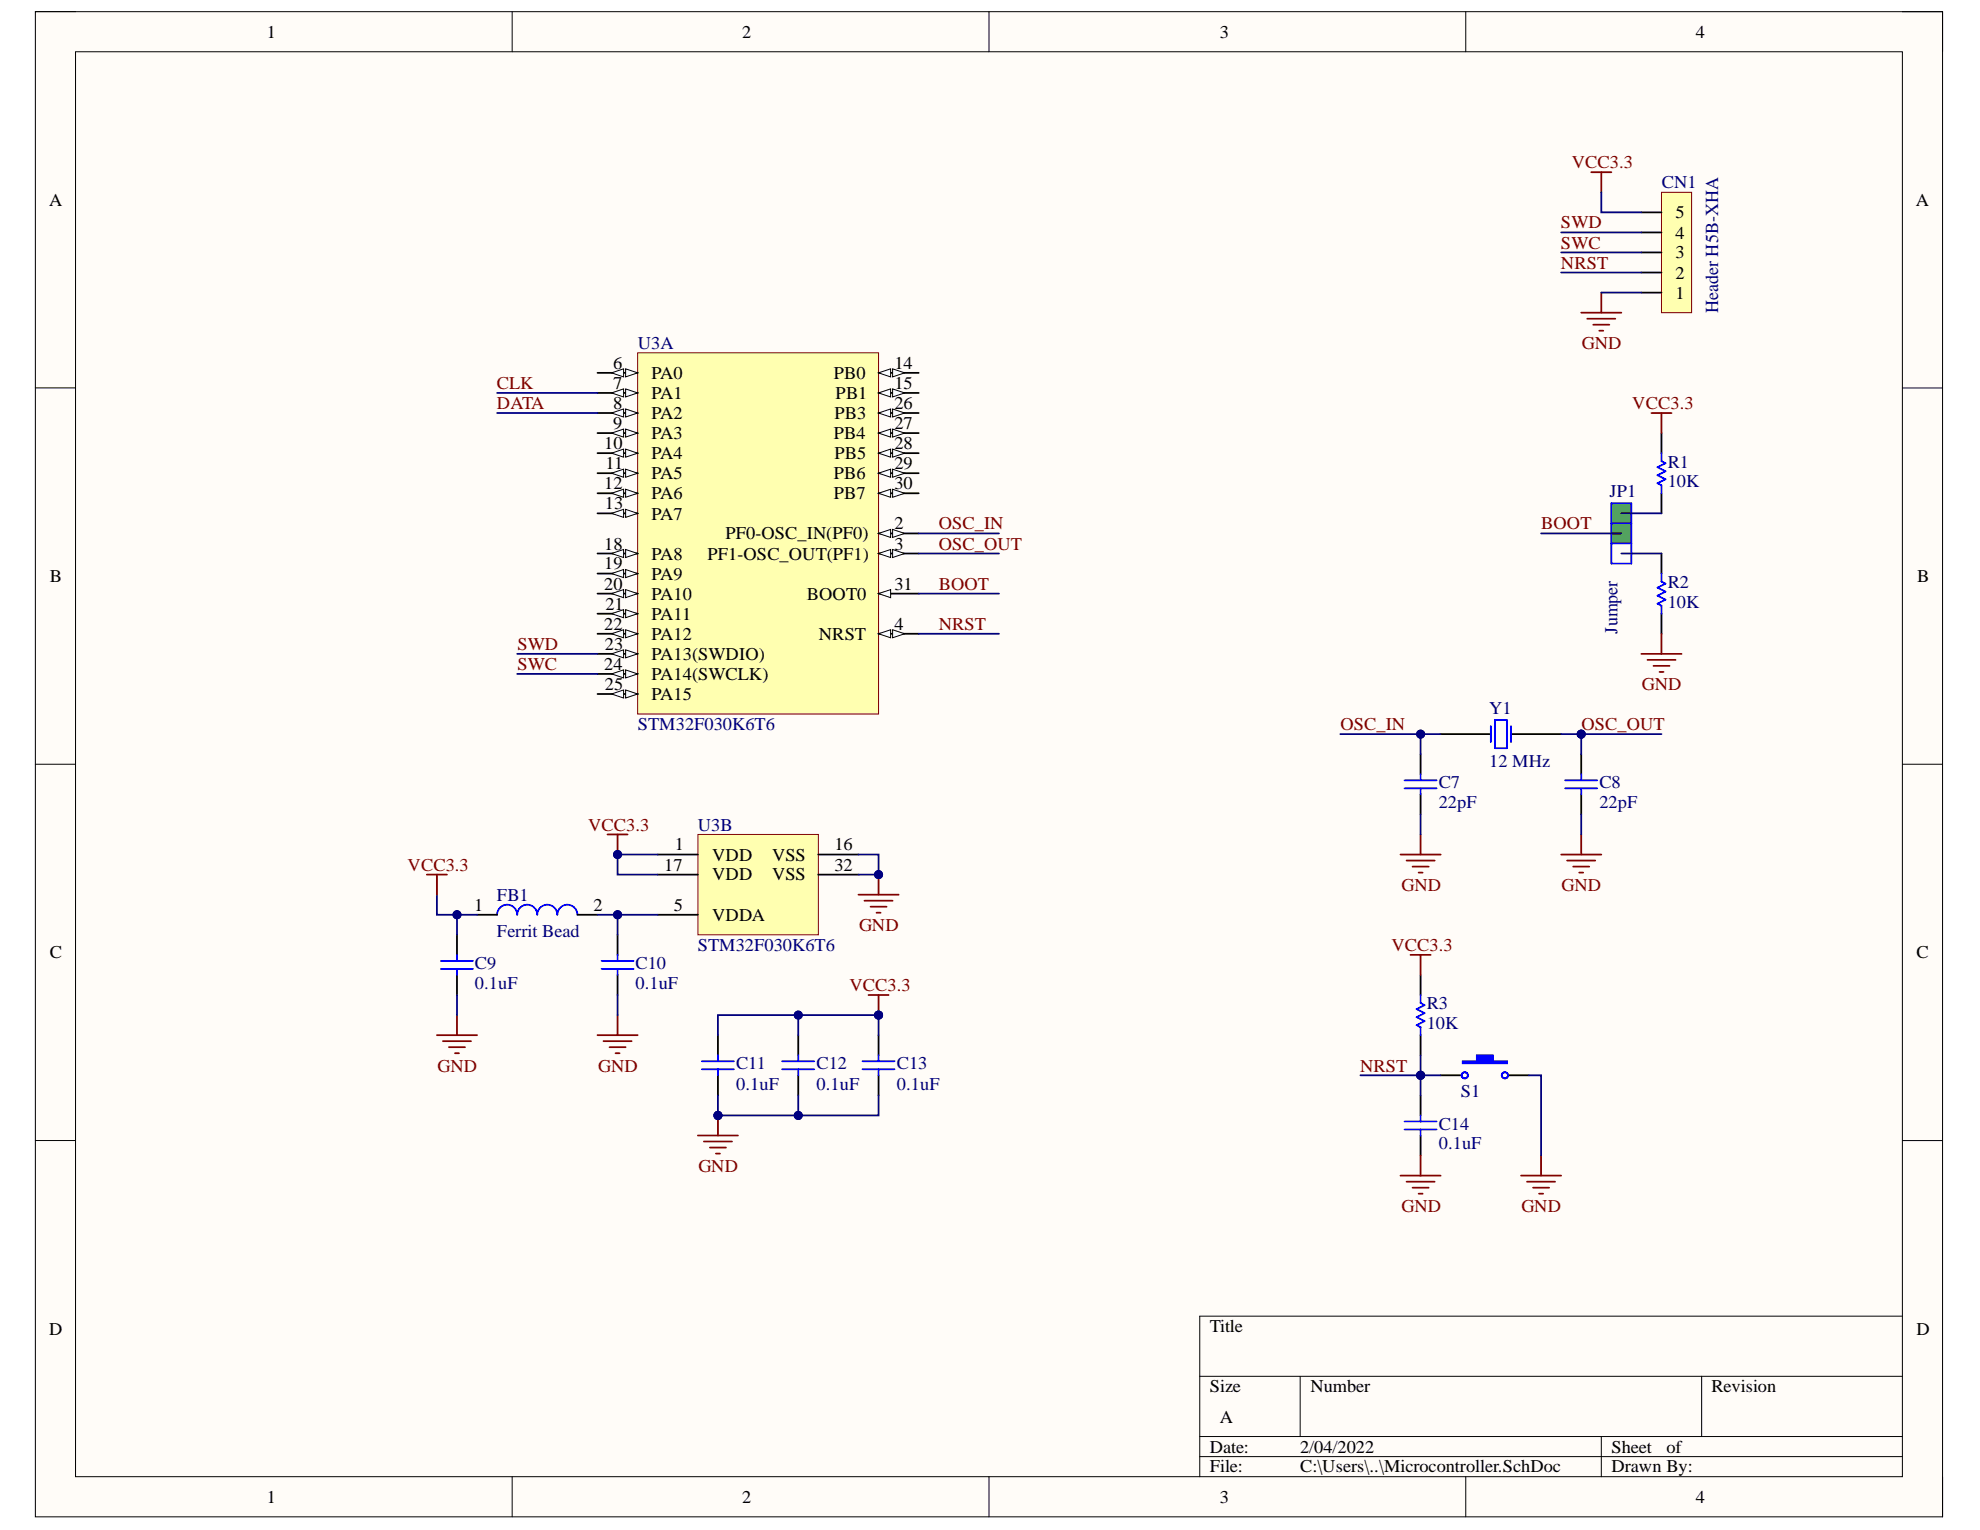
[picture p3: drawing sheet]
<svg xmlns="http://www.w3.org/2000/svg" width="279mm" height="216mm" viewBox="0 0 279 216" stroke-linecap="round" stroke-linejoin="round" font-family="sans-serif">
<defs><g id="words">
<g font-size="2.6" fill="#000080">
<text x="242.4" y="44.2" transform="rotate(-90 242.4 44.2)">Header H5B-XHA</text>
<text x="228.2" y="89.4" transform="rotate(-90 228.2 89.4)">Jumper</text>
</g>
<g font-size="2.5">
<text x="37.6" y="5.3">1</text>
<text x="104.7" y="5.3">2</text>
<text x="172.1" y="5.3">3</text>
<text x="239.3" y="5.3">4</text>
<text x="6.9" y="29">A</text>
<text x="270.4" y="29">A</text>
<text x="236.4" y="33.7">4</text>
<text x="236.4" y="30.8">5</text>
<text x="236.4" y="39.3">2</text>
<text x="236.4" y="36.5">3</text>
<text x="236.4" y="42.1">1</text>
<text x="86.5" y="52">6</text>
<text x="91.9" y="53.5">PA0</text>
<text x="117.7" y="53.5">PB0</text>
<text x="126.2" y="52">14</text>
<text x="86.5" y="54.9">7</text>
<text x="86.5" y="57.7">8</text>
<text x="91.9" y="56.3">PA1</text>
<text x="91.9" y="59.1">PA2</text>
<text x="117.8" y="59.1">PB3</text>
<text x="117.9" y="56.3">PB1</text>
<text x="126.2" y="54.9">15</text>
<text x="126.2" y="57.7">26</text>
<text x="85.3" y="63.3">10</text>
<text x="86.5" y="60.6">9</text>
<text x="91.9" y="62">PA3</text>
<text x="91.9" y="64.8">PA4</text>
<text x="117.7" y="62">PB4</text>
<text x="117.8" y="64.8">PB5</text>
<text x="126.2" y="60.6">27</text>
<text x="126.2" y="63.3">28</text>
<text x="85.3" y="69">12</text>
<text x="85.4" y="71.9">13</text>
<text x="85.4" y="66.2">11</text>
<text x="91.9" y="67.7">PA5</text>
<text x="91.9" y="70.5">PA6</text>
<text x="117.7" y="67.7">PB6</text>
<text x="117.7" y="70.5">PB7</text>
<text x="126.2" y="66.2">29</text>
<text x="126.2" y="69">30</text>
<text x="85.3" y="77.6">18</text>
<text x="91.9" y="73.3">PA7</text>
<text x="102.4" y="76.1">PF0-OSC_IN(PF0)</text>
<text x="126.2" y="74.7">2</text>
<text x="126.2" y="77.6">3</text>
<text x="7" y="82.1">B</text>
<text x="85.3" y="80.3">19</text>
<text x="85.3" y="83.2">20</text>
<text x="91.9" y="79">PA8</text>
<text x="91.9" y="81.8">PA9</text>
<text x="99.8" y="79">PF1-OSC_OUT(PF1)</text>
<text x="126.2" y="83.2">31</text>
<text x="270.5" y="82.1">B</text>
<text x="85.3" y="88.9">22</text>
<text x="85.4" y="86">21</text>
<text x="91.9" y="84.7">PA10</text>
<text x="91.9" y="87.5">PA11</text>
<text x="113.9" y="84.7">BOOT0</text>
<text x="126.2" y="88.9">4</text>
<text x="85.3" y="94.6">24</text>
<text x="85.4" y="91.7">23</text>
<text x="91.9" y="90.3">PA12</text>
<text x="91.9" y="93.1">PA13(SWDIO)</text>
<text x="91.9" y="96">PA14(SWCLK)</text>
<text x="115.6" y="90.3">NRST</text>
<text x="85.4" y="97.3">25</text>
<text x="91.9" y="98.8">PA15</text>
<text x="93.7" y="122.9">17</text>
<text x="95.2" y="120">1</text>
<text x="100.5" y="121.4">VDD</text>
<text x="100.5" y="124.2">VDD</text>
<text x="109" y="121.4">VSS</text>
<text x="109" y="124.2">VSS</text>
<text x="117.8" y="120">16</text>
<text x="117.8" y="122.9">32</text>
<text x="66.9" y="128.5">1</text>
<text x="83.7" y="128.5">2</text>
<text x="95.1" y="128.5">5</text>
<text x="100.5" y="129.9">VDDA</text>
<text x="7" y="135.2">C</text>
<text x="270.4" y="135.2">C</text>
<text x="6.9" y="188.3">D</text>
<text x="170.7" y="188">Title</text>
<text x="270.4" y="188.3">D</text>
<text x="170.7" y="196.5">Size</text>
<text x="184.9" y="196.5">Number</text>
<text x="241.5" y="196.5">Revision</text>
<text x="172.1" y="200.8">A</text>
<text x="170.7" y="205">Date:</text>
<text x="170.7" y="207.8">File:</text>
<text x="183.5" y="205">2/04/2022</text>
<text x="183.5" y="207.8">C:\Users\..\Microcontroller.SchDoc</text>
<text x="227.4" y="205">Sheet</text>
<text x="227.4" y="207.8">Drawn By:</text>
<text x="235.2" y="205">of</text>
<text x="37.6" y="212.1">1</text>
<text x="104.7" y="212.1">2</text>
<text x="172.1" y="212.1">3</text>
<text x="239.3" y="212.1">4</text>
</g>
<g font-size="2.5" fill="#800000">
<text x="221.8" y="23.8">VCC3.3</text>
<text x="220.3" y="32.2">SWD</text>
<text x="220.3" y="35.1">SWC</text>
<text x="220.3" y="37.9">NRST</text>
<text x="223.2" y="49.2">GND</text>
<text x="70.1" y="54.9">CLK</text>
<text x="70.1" y="57.7">DATA</text>
<text x="230.3" y="57.7">VCC3.3</text>
<text x="132.5" y="74.7">OSC_IN</text>
<text x="132.5" y="77.6">OSC_OUT</text>
<text x="217.5" y="74.7">BOOT</text>
<text x="132.5" y="83.2">BOOT</text>
<text x="132.5" y="88.9">NRST</text>
<text x="73" y="91.7">SWD</text>
<text x="73" y="94.6">SWC</text>
<text x="231.7" y="97.3">GND</text>
<text x="189.1" y="103">OSC_IN</text>
<text x="223.1" y="103">OSC_OUT</text>
<text x="83" y="117.2">VCC3.3</text>
<text x="57.5" y="122.9">VCC3.3</text>
<text x="197.8" y="125.7">GND</text>
<text x="220.4" y="125.7">GND</text>
<text x="121.2" y="131.3">GND</text>
<text x="196.3" y="134.2">VCC3.3</text>
<text x="119.9" y="139.9">VCC3.3</text>
<text x="61.8" y="151.2">GND</text>
<text x="84.4" y="151.2">GND</text>
<text x="191.9" y="151.2">NRST</text>
<text x="98.5" y="165.3">GND</text>
<text x="197.8" y="171">GND</text>
<text x="214.7" y="171">GND</text>
</g>
<g font-size="2.5" fill="#000080">
<text x="234.5" y="26.6">CN1</text>
<text x="90" y="49.2">U3A</text>
<text x="235.3" y="66">R1</text>
<text x="227.1" y="70.2">JP1</text>
<text x="235.3" y="68.8">10K</text>
<text x="235.3" y="83">R2</text>
<text x="235.3" y="85.8">10K</text>
<text x="210.1" y="100.7">Y1</text>
<text x="90" y="103">STM32F030K6T6</text>
<text x="203" y="111.2">C7</text>
<text x="210.1" y="108.2">12 MHz</text>
<text x="225.7" y="111.2">C8</text>
<text x="98.5" y="117.2">U3B</text>
<text x="203" y="114.1">22pF</text>
<text x="225.7" y="114.1">22pF</text>
<text x="70.1" y="127.1">FB1</text>
<text x="67" y="136.8">C9</text>
<text x="70.1" y="132.2">Ferrit Bead</text>
<text x="89.7" y="136.8">C10</text>
<text x="98.5" y="134.2">STM32F030K6T6</text>
<text x="67" y="139.5">0.1uF</text>
<text x="89.7" y="139.5">0.1uF</text>
<text x="201.3" y="142.4">R3</text>
<text x="201.3" y="145.2">10K</text>
<text x="103.9" y="150.9">C11</text>
<text x="103.9" y="153.7">0.1uF</text>
<text x="115.2" y="150.9">C12</text>
<text x="115.2" y="153.7">0.1uF</text>
<text x="126.5" y="150.9">C13</text>
<text x="126.5" y="153.7">0.1uF</text>
<text x="206.1" y="154.8">S1</text>
<text x="203" y="159.4">C14</text>
<text x="203" y="162.2">0.1uF</text>
</g>
</g></defs>
<path d="M5 1.6h269.1v212.4h-269.1z" fill-rule="evenodd" fill="#fffcf8"/>
<path d="M5 1.6h269.1v212.4h-269.1z" fill="none" stroke="#000" stroke-width=".14"/>
<path d="M10.7 7.3h257.7v201.1h-257.7z" fill-rule="evenodd" fill="#fffcf8"/>
<g fill="none" stroke="#000" stroke-width=".14">
<path d="M5 1.6h5.7M10.7 7.3h257.7v201.1h-257.7zM72.3 1.6v5.7M139.6 1.6v5.7M206.8 1.6v5.7M268.4 1.6h5.7v5.7M5 54.7h5.7M268.4 54.7h5.7M5 107.8h5.7M268.4 107.8h5.7M5 160.9h5.7M268.4 160.9h5.7"/>
<path d="M169.3 194.2h99.1M183.5 194.2v8.5M240.1 194.2v8.5M268.4 185.7h-99.1v22.7M72.3 208.4v5.6M139.6 208.4v5.6M169.3 202.7h99.1M169.3 205.5h99.1M206.8 208.4v5.6M226 202.7v5.7M274.1 208.4v5.6"/>
</g>
<path d="M90 49.8h34v51h-34z" fill-rule="evenodd" fill="#ffffb0"/>
<path d="M90 49.8h34v51h-34z" fill="none" stroke="#800000" stroke-width=".14"/>
<path d="M84.3 52.6h5.7" fill="none" stroke="#000" stroke-width=".25"/>
<path d="M88.3 52l1.7 .6-1.7 .6z" fill="#f8fcff"/>
<path d="M88.3 52l1.7 .6-1.7 .6z" fill="none" stroke="#000" stroke-width=".14"/>
<path d="M86.3 52.6l1.7-.6v1.2z" fill="#f8fcff"/>
<path d="M86.3 52.6l1.7-.6v1.2z" fill="none" stroke="#000" stroke-width=".14"/>
<path d="M84.3 55.4h5.7" fill="none" stroke="#000" stroke-width=".25"/>
<path d="M88.3 54.9l1.7 .5-1.7 .6z" fill="#f8fcff"/>
<path d="M88.3 54.9l1.7 .5-1.7 .6z" fill="none" stroke="#000" stroke-width=".14"/>
<path d="M86.3 55.4l1.7-.5v1.1z" fill="#f8fcff"/>
<path d="M86.3 55.4l1.7-.5v1.1z" fill="none" stroke="#000" stroke-width=".14"/>
<path d="M84.3 58.3h5.7" fill="none" stroke="#000" stroke-width=".25"/>
<path d="M88.3 57.7l1.7 .6-1.7 .5z" fill="#f8fcff"/>
<path d="M88.3 57.7l1.7 .6-1.7 .5z" fill="none" stroke="#000" stroke-width=".14"/>
<path d="M86.3 58.3l1.7-.6v1.1z" fill="#f8fcff"/>
<path d="M86.3 58.3l1.7-.6v1.1z" fill="none" stroke="#000" stroke-width=".14"/>
<path d="M84.3 61.1h5.7" fill="none" stroke="#000" stroke-width=".25"/>
<path d="M88.3 60.5l1.7 .6-1.7 .6z" fill="#f8fcff"/>
<path d="M88.3 60.5l1.7 .6-1.7 .6z" fill="none" stroke="#000" stroke-width=".14"/>
<path d="M86.3 61.1l1.7-.6v1.2z" fill="#f8fcff"/>
<path d="M86.3 61.1l1.7-.6v1.2z" fill="none" stroke="#000" stroke-width=".14"/>
<path d="M84.3 63.9h5.7" fill="none" stroke="#000" stroke-width=".25"/>
<path d="M88.3 63.4l1.7 .5-1.7 .6z" fill="#f8fcff"/>
<path d="M88.3 63.4l1.7 .5-1.7 .6z" fill="none" stroke="#000" stroke-width=".14"/>
<path d="M86.3 63.9l1.7-.5v1.1z" fill="#f8fcff"/>
<path d="M86.3 63.9l1.7-.5v1.1z" fill="none" stroke="#000" stroke-width=".14"/>
<path d="M84.3 66.8h5.7" fill="none" stroke="#000" stroke-width=".25"/>
<path d="M88.3 66.2l1.7 .6-1.7 .5z" fill="#f8fcff"/>
<path d="M88.3 66.2l1.7 .6-1.7 .5z" fill="none" stroke="#000" stroke-width=".14"/>
<path d="M86.3 66.8l1.7-.6v1.1z" fill="#f8fcff"/>
<path d="M86.3 66.8l1.7-.6v1.1z" fill="none" stroke="#000" stroke-width=".14"/>
<path d="M84.3 69.6h5.7" fill="none" stroke="#000" stroke-width=".25"/>
<path d="M88.3 69l1.7 .6-1.7 .6z" fill="#f8fcff"/>
<path d="M88.3 69l1.7 .6-1.7 .6z" fill="none" stroke="#000" stroke-width=".14"/>
<path d="M86.3 69.6l1.7-.6v1.2z" fill="#f8fcff"/>
<path d="M86.3 69.6l1.7-.6v1.2z" fill="none" stroke="#000" stroke-width=".14"/>
<path d="M84.3 72.4h5.7" fill="none" stroke="#000" stroke-width=".25"/>
<path d="M88.3 71.9l1.7 .5-1.7 .6z" fill="#f8fcff"/>
<path d="M88.3 71.9l1.7 .5-1.7 .6z" fill="none" stroke="#000" stroke-width=".14"/>
<path d="M86.3 72.4l1.7-.5v1.1z" fill="#f8fcff"/>
<path d="M86.3 72.4l1.7-.5v1.1z" fill="none" stroke="#000" stroke-width=".14"/>
<path d="M84.3 78.1h5.7" fill="none" stroke="#000" stroke-width=".25"/>
<path d="M88.3 77.5l1.7 .6-1.7 .6z" fill="#f8fcff"/>
<path d="M88.3 77.5l1.7 .6-1.7 .6z" fill="none" stroke="#000" stroke-width=".14"/>
<path d="M86.3 78.1l1.7-.6v1.2z" fill="#f8fcff"/>
<path d="M86.3 78.1l1.7-.6v1.2z" fill="none" stroke="#000" stroke-width=".14"/>
<path d="M84.3 80.9h5.7" fill="none" stroke="#000" stroke-width=".25"/>
<path d="M88.3 80.4l1.7 .5-1.7 .6z" fill="#f8fcff"/>
<path d="M88.3 80.4l1.7 .5-1.7 .6z" fill="none" stroke="#000" stroke-width=".14"/>
<path d="M86.3 80.9l1.7-.5v1.1z" fill="#f8fcff"/>
<path d="M86.3 80.9l1.7-.5v1.1z" fill="none" stroke="#000" stroke-width=".14"/>
<path d="M84.3 83.8h5.7" fill="none" stroke="#000" stroke-width=".25"/>
<path d="M88.3 83.2l1.7 .6-1.7 .5z" fill="#f8fcff"/>
<path d="M88.3 83.2l1.7 .6-1.7 .5z" fill="none" stroke="#000" stroke-width=".14"/>
<path d="M86.3 83.8l1.7-.6v1.1z" fill="#f8fcff"/>
<path d="M86.3 83.8l1.7-.6v1.1z" fill="none" stroke="#000" stroke-width=".14"/>
<path d="M84.3 86.6h5.7" fill="none" stroke="#000" stroke-width=".25"/>
<path d="M88.3 86l1.7 .6-1.7 .6z" fill="#f8fcff"/>
<path d="M88.3 86l1.7 .6-1.7 .6z" fill="none" stroke="#000" stroke-width=".14"/>
<path d="M86.3 86.6l1.7-.6v1.2z" fill="#f8fcff"/>
<path d="M86.3 86.6l1.7-.6v1.2z" fill="none" stroke="#000" stroke-width=".14"/>
<path d="M84.3 89.4h5.7" fill="none" stroke="#000" stroke-width=".25"/>
<path d="M88.3 88.9l1.7 .5-1.7 .6z" fill="#f8fcff"/>
<path d="M88.3 88.9l1.7 .5-1.7 .6z" fill="none" stroke="#000" stroke-width=".14"/>
<path d="M86.3 89.4l1.7-.5v1.1z" fill="#f8fcff"/>
<path d="M86.3 89.4l1.7-.5v1.1z" fill="none" stroke="#000" stroke-width=".14"/>
<path d="M84.3 92.3h5.7" fill="none" stroke="#000" stroke-width=".25"/>
<path d="M88.3 91.7l1.7 .6-1.7 .5z" fill="#f8fcff"/>
<path d="M88.3 91.7l1.7 .6-1.7 .5z" fill="none" stroke="#000" stroke-width=".14"/>
<path d="M86.3 92.3l1.7-.6v1.1z" fill="#f8fcff"/>
<path d="M86.3 92.3l1.7-.6v1.1z" fill="none" stroke="#000" stroke-width=".14"/>
<path d="M84.3 95.1h5.7" fill="none" stroke="#000" stroke-width=".25"/>
<path d="M88.3 94.5l1.7 .6-1.7 .6z" fill="#f8fcff"/>
<path d="M88.3 94.5l1.7 .6-1.7 .6z" fill="none" stroke="#000" stroke-width=".14"/>
<path d="M86.3 95.1l1.7-.6v1.2z" fill="#f8fcff"/>
<path d="M86.3 95.1l1.7-.6v1.2z" fill="none" stroke="#000" stroke-width=".14"/>
<path d="M84.3 97.9h5.7" fill="none" stroke="#000" stroke-width=".25"/>
<path d="M88.3 97.4l1.7 .5-1.7 .6z" fill="#f8fcff"/>
<path d="M88.3 97.4l1.7 .5-1.7 .6z" fill="none" stroke="#000" stroke-width=".14"/>
<path d="M86.3 97.9l1.7-.5v1.1z" fill="#f8fcff"/>
<path d="M86.3 97.9l1.7-.5v1.1z" fill="none" stroke="#000" stroke-width=".14"/>
<path d="M124 52.6h5.6" fill="none" stroke="#000" stroke-width=".25"/>
<path d="M124 52.6l1.7-.6v1.2z" fill="#f8fcff"/>
<path d="M124 52.6l1.7-.6v1.2z" fill="none" stroke="#000" stroke-width=".14"/>
<path d="M126 52l1.7 .6-1.7 .6z" fill="#f8fcff"/>
<path d="M126 52l1.7 .6-1.7 .6z" fill="none" stroke="#000" stroke-width=".14"/>
<path d="M124 55.4h5.6" fill="none" stroke="#000" stroke-width=".25"/>
<path d="M124 55.4l1.7-.5v1.1z" fill="#f8fcff"/>
<path d="M124 55.4l1.7-.5v1.1z" fill="none" stroke="#000" stroke-width=".14"/>
<path d="M126 54.9l1.7 .5-1.7 .6z" fill="#f8fcff"/>
<path d="M126 54.9l1.7 .5-1.7 .6z" fill="none" stroke="#000" stroke-width=".14"/>
<path d="M124 58.3h5.6" fill="none" stroke="#000" stroke-width=".25"/>
<path d="M124 58.3l1.7-.6v1.1z" fill="#f8fcff"/>
<path d="M124 58.3l1.7-.6v1.1z" fill="none" stroke="#000" stroke-width=".14"/>
<path d="M126 57.7l1.7 .6-1.7 .5z" fill="#f8fcff"/>
<path d="M126 57.7l1.7 .6-1.7 .5z" fill="none" stroke="#000" stroke-width=".14"/>
<path d="M124 61.1h5.6" fill="none" stroke="#000" stroke-width=".25"/>
<path d="M124 61.1l1.7-.6v1.2z" fill="#f8fcff"/>
<path d="M124 61.1l1.7-.6v1.2z" fill="none" stroke="#000" stroke-width=".14"/>
<path d="M126 60.5l1.7 .6-1.7 .6z" fill="#f8fcff"/>
<path d="M126 60.5l1.7 .6-1.7 .6z" fill="none" stroke="#000" stroke-width=".14"/>
<path d="M124 63.9h5.6" fill="none" stroke="#000" stroke-width=".25"/>
<path d="M124 63.9l1.7-.5v1.1z" fill="#f8fcff"/>
<path d="M124 63.9l1.7-.5v1.1z" fill="none" stroke="#000" stroke-width=".14"/>
<path d="M126 63.4l1.7 .5-1.7 .6z" fill="#f8fcff"/>
<path d="M126 63.4l1.7 .5-1.7 .6z" fill="none" stroke="#000" stroke-width=".14"/>
<path d="M124 66.8h5.6" fill="none" stroke="#000" stroke-width=".25"/>
<path d="M124 66.8l1.7-.6v1.1z" fill="#f8fcff"/>
<path d="M124 66.8l1.7-.6v1.1z" fill="none" stroke="#000" stroke-width=".14"/>
<path d="M126 66.2l1.7 .6-1.7 .5z" fill="#f8fcff"/>
<path d="M126 66.2l1.7 .6-1.7 .5z" fill="none" stroke="#000" stroke-width=".14"/>
<path d="M124 69.6h5.6" fill="none" stroke="#000" stroke-width=".25"/>
<path d="M124 69.6l1.7-.6v1.2z" fill="#f8fcff"/>
<path d="M124 69.6l1.7-.6v1.2z" fill="none" stroke="#000" stroke-width=".14"/>
<path d="M126 69l1.7 .6-1.7 .6z" fill="#f8fcff"/>
<path d="M126 69l1.7 .6-1.7 .6z" fill="none" stroke="#000" stroke-width=".14"/>
<path d="M124 83.8h5.6" fill="none" stroke="#000" stroke-width=".25"/>
<path d="M124 83.8l1.7-.6v1.1z" fill="#f8fcff"/>
<path d="M124 83.8l1.7-.6v1.1z" fill="none" stroke="#000" stroke-width=".14"/>
<path d="M124 89.4h5.6" fill="none" stroke="#000" stroke-width=".25"/>
<path d="M124 89.4l1.7-.5v1.1z" fill="#f8fcff"/>
<path d="M124 89.4l1.7-.5v1.1z" fill="none" stroke="#000" stroke-width=".14"/>
<path d="M126 88.9l1.7 .5-1.7 .6z" fill="#f8fcff"/>
<path d="M126 88.9l1.7 .5-1.7 .6z" fill="none" stroke="#000" stroke-width=".14"/>
<path d="M124 75.3h5.6" fill="none" stroke="#000" stroke-width=".25"/>
<path d="M124 75.3l1.7-.6v1.1z" fill="#f8fcff"/>
<path d="M124 75.3l1.7-.6v1.1z" fill="none" stroke="#000" stroke-width=".14"/>
<path d="M126 74.7l1.7 .6-1.7 .5z" fill="#f8fcff"/>
<path d="M126 74.7l1.7 .6-1.7 .5z" fill="none" stroke="#000" stroke-width=".14"/>
<path d="M124 78.1h5.6" fill="none" stroke="#000" stroke-width=".25"/>
<path d="M124 78.1l1.7-.6v1.2z" fill="#f8fcff"/>
<path d="M124 78.1l1.7-.6v1.2z" fill="none" stroke="#000" stroke-width=".14"/>
<path d="M126 77.5l1.7 .6-1.7 .6z" fill="#f8fcff"/>
<path d="M126 77.5l1.7 .6-1.7 .6z" fill="none" stroke="#000" stroke-width=".14"/>
<path d="M98.5 117.8h17v14.1h-17z" fill-rule="evenodd" fill="#ffffb0"/>
<path d="M98.5 117.8h17v14.1h-17z" fill="none" stroke="#800000" stroke-width=".14"/>
<path d="M92.8 120.6h5.7M92.8 123.4h5.7M92.8 129.1h5.7M115.5 120.6h5.6M115.5 123.4h5.6" fill="none" stroke="#000" stroke-width=".25"/>
<path d="M121.1 126.2h5.7M122 127.1h4M122.8 127.9h2.3M123.7 128.8h.6M124 123.4v2.8" fill="none" stroke="#800000" stroke-width=".25"/>
<circle cx="124" cy="123.4" r=".57" fill="#000080"/>
<circle cx="124" cy="123.4" r=".57" fill="none" stroke="#000080" stroke-width=".14"/>
<path d="M85.7 117.8h2.9M87.1 117.8v2.8" fill="none" stroke="#800000" stroke-width=".25"/>
<circle cx="87.1" cy="120.6" r=".57" fill="#000080"/>
<circle cx="87.1" cy="120.6" r=".57" fill="none" stroke="#000080" stroke-width=".14"/>
<path d="M200.5 106.4v2.9M200.5 112.1v2.8M203.3 103.6h7.1M213.2 103.6h7.1M223.1 106.4v2.9M223.1 112.1v2.8" fill="none" stroke="#000" stroke-width=".25"/>
<path d="M198.2 110.1h4.5M198.2 111.2h4.5M200.5 109.3v.8M200.5 111.2v.9M210.4 102.5v2.2M210.9 101.6h1.7v4h-1.7zM213.2 102.5v2.2M220.9 110.1h4.5M220.9 111.2h4.5M223.1 109.3v.8M223.1 111.2v.9" fill="none" stroke="#00f" stroke-width=".25"/>
<circle cx="223.1" cy="103.6" r=".57" fill="#000080"/>
<circle cx="223.1" cy="103.6" r=".57" fill="none" stroke="#000080" stroke-width=".14"/>
<g fill="none" stroke="#800000" stroke-width=".25">
<path d="M200.5 117.8v2.8M223.1 117.8v2.8M197.6 120.6h5.7M198.5 121.4h3.9M199.3 122.3h2.3M200.2 123.1h.5M220.3 120.6h5.7M221.1 121.4h4M222 122.3h2.3M222.8 123.1h.6M101.3 157.4v2.8M98.5 160.2h5.6"/>
<path d="M99.3 161.1h4M100.2 161.9h2.2M101 162.8h.6"/>
</g>
<path d="M101.3 146.1v2.8M101.3 151.7v2.9M112.6 146.1v2.8M112.6 151.7v2.9M124 146.1v2.8M124 151.7v2.9" fill="none" stroke="#000" stroke-width=".25"/>
<path d="M99 149.8h4.6M99 150.9h4.6M101.3 148.9v.9M101.3 150.9v.8M110.4 149.8h4.5M110.4 150.9h4.5M112.6 148.9v.9M112.6 150.9v.8M121.7 149.8h4.5M121.7 150.9h4.5M124 148.9v.9M124 150.9v.8" fill="none" stroke="#00f" stroke-width=".25"/>
<circle cx="101.3" cy="157.4" r=".57" fill="#000080"/>
<circle cx="101.3" cy="157.4" r=".57" fill="none" stroke="#000080" stroke-width=".14"/>
<path d="M122.6 140.4h2.8M124 140.4v2.8" fill="none" stroke="#800000" stroke-width=".25"/>
<circle cx="124" cy="143.2" r=".57" fill="#000080"/>
<circle cx="124" cy="143.2" r=".57" fill="none" stroke="#000080" stroke-width=".14"/>
<path d="M200.5 137.6v2.8M200.5 146.1v2.8M200.5 154.6v2.8M203.3 151.7h2.8M212.9 151.7h2.9M200.5 160.2v2.9" fill="none" stroke="#000" stroke-width=".25"/>
<path d="M198.2 158.3h4.5M198.2 159.4h4.5M200.5 140.4v1.1l.5 .3-1.1 .6 1.1 .6-1.1 .5 1.1 .6-1.1 .6 .6 .2v1.2M200.5 157.4v.9M200.5 159.4v.8" fill="none" stroke="#00f" stroke-width=".25"/>
<path d="M199 134.7h2.9M200.5 134.7v2.9M197.6 165.9h5.7M198.5 166.8h3.9M199.3 167.6h2.3M200.2 168.4h.5M200.5 163.1v2.8" fill="none" stroke="#800000" stroke-width=".25"/>
<path d="M206.4 149.8h2v-.9h2.3v.9h1.9v.2h-6.2z" fill-rule="evenodd" fill="#00f"/>
<g fill="none" stroke="#00f" stroke-width=".25">
<path d="M206.4 149.8h2v-.9h2.3v.9h1.9v.2h-6.2z"/>
<circle cx="206.7" cy="151.7" r=".43"/>
<circle cx="212.4" cy="151.7" r=".44"/>
</g>
<path d="M214.6 165.9h5.7M215.5 166.8h3.9M216.3 167.6h2.3M217.2 168.4h.5M217.5 163.1v2.8" fill="none" stroke="#800000" stroke-width=".25"/>
<path d="M227.4 71h2.8v5.7h-2.8z" fill-rule="evenodd" fill="#0c0"/>
<path d="M227.4 71h2.8v5.7h-2.8z" fill="none" stroke="#800000" stroke-width=".14"/>
<path d="M227.4 73.9h2.8M227.4 71h2.8v8.5h-2.8zM227.4 76.7h2.8M234.5 64v1.1l.5 .3-1.1 .5 1.1 .6-1.1 .6 1.1 .5-1.1 .6 .6 .3v1.1M234.5 80.9v1.2l.5 .3-1.1 .5 1.1 .6-1.1 .6 1.1 .5-1.1 .6 .6 .3v1.1" fill="none" stroke="#00f" stroke-width=".25"/>
<path d="M234.5 61.1v2.9M234.5 69.6v2.8M234.5 78.1v2.8M234.5 86.6v2.8" fill="none" stroke="#000" stroke-width=".25"/>
<path d="M233 58.3h2.9M234.5 58.3v2.8M231.6 92.3h5.7M232.5 93.1h3.9M233.3 94h2.3M234.2 94.8h.5M234.5 89.4v2.9" fill="none" stroke="#800000" stroke-width=".25"/>
<path d="M234.5 27.1h4.2v17h-4.2z" fill-rule="evenodd" fill="#ffffb0"/>
<path d="M234.5 27.1h4.2v17h-4.2z" fill="none" stroke="#800000" stroke-width=".14"/>
<path d="M231.6 38.5h2.9M231.6 35.6h2.9M231.6 32.8h2.9M231.6 30h2.9M231.6 41.3h2.9" fill="none" stroke="#000" stroke-width=".25"/>
<path d="M223.1 44.1h5.7M224 45h3.9M224.8 45.8h2.3M225.7 46.7h.5M226 41.3v2.8" fill="none" stroke="#800000" stroke-width=".25"/>
<path d="M121.1 120.6h2.9v2.8h-2.9" fill="none" stroke="#000080" stroke-width=".25"/>
<circle cx="124" cy="123.4" r=".57" fill="#000080"/>
<circle cx="124" cy="123.4" r=".57" fill="none" stroke="#000080" stroke-width=".14"/>
<path d="M129.6 78.1h11.4M129.6 75.3h11.4M73 95.1h11.3M73 92.3h11.3M129.6 83.8h11.4M129.6 89.4h11.4M203.3 103.6h-2.8v2.8" fill="none" stroke="#000080" stroke-width=".25"/>
<circle cx="200.5" cy="103.6" r=".57" fill="#000080"/>
<circle cx="200.5" cy="103.6" r=".57" fill="none" stroke="#000080" stroke-width=".14"/>
<path d="M220.3 103.6h2.8v2.8" fill="none" stroke="#000080" stroke-width=".25"/>
<circle cx="223.1" cy="103.6" r=".57" fill="#000080"/>
<circle cx="223.1" cy="103.6" r=".57" fill="none" stroke="#000080" stroke-width=".14"/>
<path d="M189.1 103.6h11.4" fill="none" stroke="#000080" stroke-width=".25"/>
<circle cx="200.5" cy="103.6" r=".57" fill="#000080"/>
<circle cx="200.5" cy="103.6" r=".57" fill="none" stroke="#000080" stroke-width=".14"/>
<path d="M223.1 103.6h11.4" fill="none" stroke="#000080" stroke-width=".25"/>
<circle cx="223.1" cy="103.6" r=".57" fill="#000080"/>
<circle cx="223.1" cy="103.6" r=".57" fill="none" stroke="#000080" stroke-width=".14"/>
<path d="M200.5 114.9v2.9M223.1 114.9v2.9M200.5 148.9v5.7" fill="none" stroke="#000080" stroke-width=".25"/>
<circle cx="200.5" cy="151.7" r=".57" fill="#000080"/>
<circle cx="200.5" cy="151.7" r=".57" fill="none" stroke="#000080" stroke-width=".14"/>
<path d="M200.5 151.7h2.8" fill="none" stroke="#000080" stroke-width=".25"/>
<circle cx="200.5" cy="151.7" r=".57" fill="#000080"/>
<circle cx="200.5" cy="151.7" r=".57" fill="none" stroke="#000080" stroke-width=".14"/>
<path d="M192 151.7h8.5M215.8 151.7h1.7v11.4" fill="none" stroke="#000080" stroke-width=".25"/>
<circle cx="200.5" cy="151.7" r=".57" fill="#000080"/>
<circle cx="200.5" cy="151.7" r=".57" fill="none" stroke="#000080" stroke-width=".14"/>
<path d="M220.3 32.8h11.3M220.3 35.6h11.3M220.3 38.5h11.3M226 27.1v2.9h5.6M226 41.3h5.6M217.5 75.3h11.3M228.8 78.1h5.7M228.8 72.4h5.7M124 143.2v2.9" fill="none" stroke="#000080" stroke-width=".25"/>
<path d="M224.5 24.3h2.9M226 24.3v2.8" fill="none" stroke="#800000" stroke-width=".25"/>
<circle cx="124" cy="143.2" r=".57" fill="#000080"/>
<circle cx="124" cy="143.2" r=".57" fill="none" stroke="#000080" stroke-width=".14"/>
<path d="M112.6 143.2v2.9" fill="none" stroke="#000080" stroke-width=".25"/>
<circle cx="112.6" cy="143.2" r=".57" fill="#000080"/>
<circle cx="112.6" cy="143.2" r=".57" fill="none" stroke="#000080" stroke-width=".14"/>
<path d="M101.3 154.6v2.8" fill="none" stroke="#000080" stroke-width=".25"/>
<circle cx="101.3" cy="157.4" r=".57" fill="#000080"/>
<circle cx="101.3" cy="157.4" r=".57" fill="none" stroke="#000080" stroke-width=".14"/>
<path d="M112.6 154.6v2.8" fill="none" stroke="#000080" stroke-width=".25"/>
<circle cx="112.6" cy="157.4" r=".57" fill="#000080"/>
<circle cx="112.6" cy="157.4" r=".57" fill="none" stroke="#000080" stroke-width=".14"/>
<path d="M70.1 129.1a1.42 1.42 0 0 1 1.5-1.4 1.42 1.42 0 0 1 1.4 1.4 1.42 1.42 0 0 1 1.4-1.4 1.42 1.42 0 0 1 1.4 1.4 1.42 1.42 0 0 1 1.4-1.4 1.42 1.42 0 0 1 1.4 1.4 1.42 1.42 0 0 1 1.5-1.4 1.42 1.42 0 0 1 1.4 1.4" fill="none" stroke="#00f" stroke-width=".25"/>
<path d="M67.3 129.1h2.8M81.5 129.1h2.8" fill="none" stroke="#000" stroke-width=".25"/>
<path d="M92.8 120.6h-5.7v2.8h5.7" fill="none" stroke="#000080" stroke-width=".25"/>
<circle cx="87.1" cy="120.6" r=".57" fill="#000080"/>
<circle cx="87.1" cy="120.6" r=".57" fill="none" stroke="#000080" stroke-width=".14"/>
<path d="M84.3 129.1h8.5" fill="none" stroke="#000080" stroke-width=".25"/>
<circle cx="87.1" cy="129.1" r=".57" fill="#000080"/>
<circle cx="87.1" cy="129.1" r=".57" fill="none" stroke="#000080" stroke-width=".14"/>
<path d="M64.5 131.9v2.8M64.5 137.6v2.8M87.1 131.9v2.8M87.1 137.6v2.8" fill="none" stroke="#000" stroke-width=".25"/>
<path d="M62.2 135.6h4.5M62.2 136.7h4.5M64.5 134.7v.9M64.5 136.7v.9M84.9 135.6h4.5M84.9 136.7h4.5M87.1 134.7v.9M87.1 136.7v.9" fill="none" stroke="#00f" stroke-width=".25"/>
<path d="M124 154.6v2.8h-22.7" fill="none" stroke="#000080" stroke-width=".25"/>
<circle cx="112.6" cy="157.4" r=".57" fill="#000080"/>
<circle cx="112.6" cy="157.4" r=".57" fill="none" stroke="#000080" stroke-width=".14"/>
<circle cx="101.3" cy="157.4" r=".57" fill="#000080"/>
<circle cx="101.3" cy="157.4" r=".57" fill="none" stroke="#000080" stroke-width=".14"/>
<path d="M124 143.2h-22.7v2.9" fill="none" stroke="#000080" stroke-width=".25"/>
<circle cx="112.6" cy="143.2" r=".57" fill="#000080"/>
<circle cx="112.6" cy="143.2" r=".57" fill="none" stroke="#000080" stroke-width=".14"/>
<circle cx="124" cy="143.2" r=".57" fill="#000080"/>
<circle cx="124" cy="143.2" r=".57" fill="none" stroke="#000080" stroke-width=".14"/>
<path d="M67.3 129.1h-2.8v2.8" fill="none" stroke="#000080" stroke-width=".25"/>
<circle cx="64.5" cy="129.1" r=".57" fill="#000080"/>
<circle cx="64.5" cy="129.1" r=".57" fill="none" stroke="#000080" stroke-width=".14"/>
<path d="M87.1 129.1v2.8" fill="none" stroke="#000080" stroke-width=".25"/>
<circle cx="87.1" cy="129.1" r=".57" fill="#000080"/>
<circle cx="87.1" cy="129.1" r=".57" fill="none" stroke="#000080" stroke-width=".14"/>
<path d="M61.7 146.1h5.6M62.5 146.9h4M63.3 147.8h2.3M64.2 148.6h.6M64.5 143.2v2.9M84.3 146.1h5.7M85.2 146.9h3.9M86 147.8h2.3M86.9 148.6h.5M87.1 143.2v2.9" fill="none" stroke="#800000" stroke-width=".25"/>
<path d="M61.7 126.2v2.9h2.8M64.5 140.4v2.8M87.1 140.4v2.8" fill="none" stroke="#000080" stroke-width=".25"/>
<circle cx="64.5" cy="129.1" r=".57" fill="#000080"/>
<circle cx="64.5" cy="129.1" r=".57" fill="none" stroke="#000080" stroke-width=".14"/>
<path d="M60.2 123.4h2.9M61.7 123.4v2.8" fill="none" stroke="#800000" stroke-width=".25"/>
<path d="M70.1 55.4h14.2M70.1 58.3h14.2" fill="none" stroke="#000080" stroke-width=".25"/>
<use href="#words"/>
</svg>
